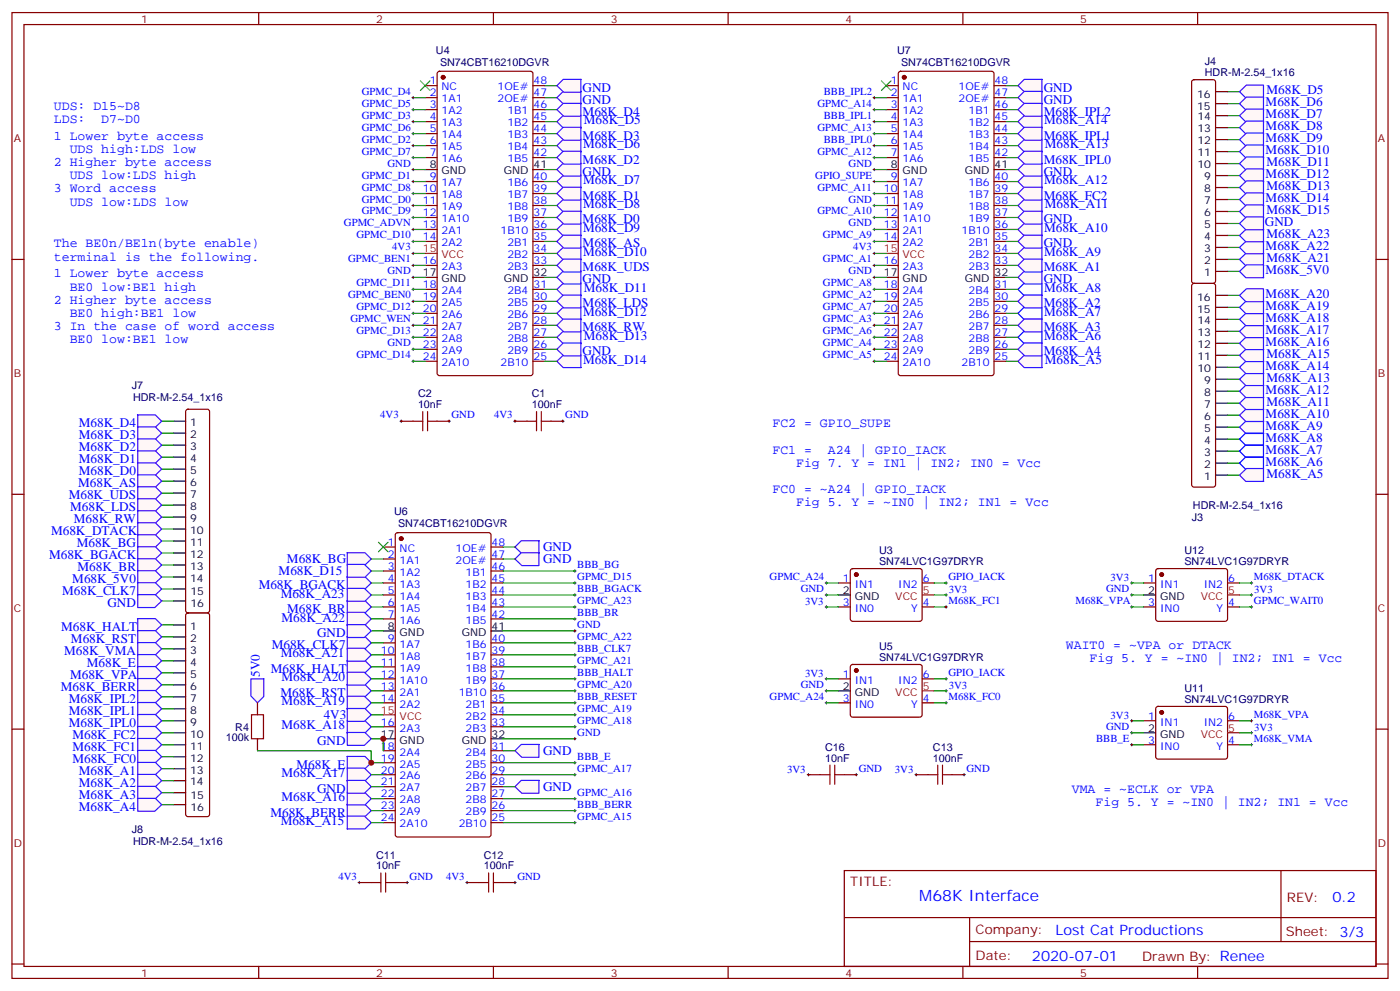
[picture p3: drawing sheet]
<svg xmlns="http://www.w3.org/2000/svg" width="412mm" height="292mm" viewBox="0 0 412 292" stroke-linecap="round" stroke-linejoin="round" font-family="sans-serif">
<defs><g id="words">
<text font-size="4.6" fill="#00f" x="270.8" y="265.3">M68K Interface</text>
<g font-size="4.2" fill="#00f">
<text x="392.5" y="265.6">0.2</text>
<text x="310.9" y="275.1">Lost Cat Productions</text>
<text x="304" y="282.9">2020-07-01</text>
</g>
<g font-size="3.9" fill="#00f">
<text x="171.6" y="27">GND</text>
<text x="307.4" y="27">GND</text>
<text x="373.1" y="27.7">M68K_D5</text>
<text x="15.9" y="32.3">UDS: D15~D8</text>
<text x="171.6" y="30.5">GND</text>
<text x="171.6" y="34">M68K_D4</text>
<text x="307.4" y="30.5">GND</text>
<text x="307.4" y="34">M68K_IPL2</text>
<text x="372.8" y="31.3">M68K_D6</text>
<text x="372.8" y="34.8">M68K_D7</text>
<text x="15.9" y="36.2">LDS:</text>
<text x="15.9" y="41.1">1 Lower byte access</text>
<text x="29.8" y="36.2">D7~D0</text>
<text x="171.6" y="41.1">M68K_D3</text>
<text x="172" y="36.6">M68K_D5</text>
<text x="307.4" y="41.1">M68K_IPL1</text>
<text x="307.6" y="36.6">M68K_A14</text>
<text x="372.8" y="38.3">M68K_D8</text>
<text x="372.8" y="41.9">M68K_D9</text>
<text x="20.5" y="45">UDS high:LDS low</text>
<text x="171.7" y="43.6">M68K_D6</text>
<text x="307.8" y="43.6">M68K_A13</text>
<text x="372.8" y="45.4">M68K_D10</text>
<text x="15.9" y="48.9">2 Higher byte access</text>
<text x="20.5" y="52.7">UDS low:LDS high</text>
<text x="171.6" y="51.7">GND</text>
<text x="171.6" y="48.2">M68K_D2</text>
<text x="307.4" y="51.7">GND</text>
<text x="307.4" y="48.2">M68K_IPL0</text>
<text x="372.8" y="52.5">M68K_D12</text>
<text x="373.1" y="48.9">M68K_D11</text>
<text x="15.9" y="56.6">3 Word access</text>
<text x="171.6" y="58.7">M68K_D1</text>
<text x="171.7" y="54.2">M68K_D7</text>
<text x="307.4" y="58.7">M68K_FC2</text>
<text x="307.6" y="54.2">M68K_A12</text>
<text x="372.8" y="59.5">M68K_D14</text>
<text x="373.1" y="56">M68K_D13</text>
<text x="20.5" y="60.5">UDS low:LDS low</text>
<text x="171.6" y="65.8">M68K_D0</text>
<text x="171.7" y="61.3">M68K_D8</text>
<text x="307.4" y="65.8">GND</text>
<text x="307.8" y="61.3">M68K_A11</text>
<text x="373.1" y="63">M68K_D15</text>
<text x="171.7" y="68.3">M68K_D9</text>
<text x="307.6" y="68.3">M68K_A10</text>
<text x="372.6" y="66.6">GND</text>
<text x="373.1" y="70.1">M68K_A23</text>
<text x="15.9" y="72.8">The BE0n/BE1n(byte enable)</text>
<text x="15.9" y="76.7">terminal is the following.</text>
<text x="171.6" y="72.8">M68K_AS</text>
<text x="171.7" y="75.4">M68K_D10</text>
<text x="307.4" y="72.8">GND</text>
<text x="307.6" y="75.4">M68K_A9</text>
<text x="372.8" y="73.6">M68K_A22</text>
<text x="373.1" y="77.1">M68K_A21</text>
<text x="15.9" y="81.7">1 Lower byte access</text>
<text x="171.6" y="83.4">GND</text>
<text x="171.6" y="79.9">M68K_UDS</text>
<text x="307.4" y="83.4">GND</text>
<text x="307.4" y="79.9">M68K_A1</text>
<text x="372.7" y="80.7">M68K_5V0</text>
<text x="15.9" y="89.4">2 Higher byte access</text>
<text x="20.5" y="85.5">BE0 low:BE1 high</text>
<text x="172" y="86">M68K_D11</text>
<text x="307.6" y="85.9">M68K_A8</text>
<text x="372.8" y="87.7">M68K_A20</text>
<text x="20.5" y="93.3">BE0 high:BE1 low</text>
<text x="171.6" y="90.5">M68K_LDS</text>
<text x="171.7" y="93">M68K_D12</text>
<text x="307.4" y="90.5">M68K_A2</text>
<text x="307.6" y="93">M68K_A7</text>
<text x="372.8" y="94.8">M68K_A18</text>
<text x="372.8" y="91.3">M68K_A19</text>
<text x="15.9" y="97.2">3 In the case of word access</text>
<text x="20.5" y="101.1">BE0 low:BE1 low</text>
<text x="171.6" y="97.5">M68K_RW</text>
<text x="172" y="100.1">M68K_D13</text>
<text x="307.4" y="97.5">M68K_A3</text>
<text x="307.6" y="100">M68K_A6</text>
<text x="372.8" y="101.8">M68K_A16</text>
<text x="372.8" y="98.3">M68K_A17</text>
<text x="171.6" y="104.6">GND</text>
<text x="171.7" y="107.1">M68K_D14</text>
<text x="307.4" y="104.6">M68K_A4</text>
<text x="307.8" y="107.1">M68K_A5</text>
<text x="373.1" y="105.4">M68K_A15</text>
<text x="372.8" y="108.9">M68K_A14</text>
<text x="373.1" y="112.4">M68K_A13</text>
<text x="372.8" y="116">M68K_A12</text>
<text x="373.1" y="119.5">M68K_A11</text>
<text x="23.2" y="125.8">M68K_D4</text>
<text x="227.5" y="125.8">FC2 = GPIO_SUPE</text>
<text x="372.8" y="123">M68K_A10</text>
<text x="23.2" y="129.3">M68K_D3</text>
<text x="372.8" y="126.5">M68K_A9</text>
<text x="372.8" y="130">M68K_A8</text>
<text x="23.2" y="132.8">M68K_D2</text>
<text x="23.2" y="136.3">M68K_D1</text>
<text x="227.5" y="133.5">FC1 =</text>
<text x="234.5" y="137.4">Fig 7. Y = IN1 | IN2; IN0 = Vcc</text>
<text x="243.8" y="133.5">A24 | GPIO_IACK</text>
<text x="372.8" y="133.5">M68K_A7</text>
<text x="372.8" y="137.1">M68K_A6</text>
<text x="23" y="143.4">M68K_AS</text>
<text x="23.2" y="139.9">M68K_D0</text>
<text x="373.1" y="140.6">M68K_A5</text>
<text x="20.2" y="146.9">M68K_UDS</text>
<text x="227.5" y="145.2">FC0 = ~A24 | GPIO_IACK</text>
<text x="234.5" y="149">Fig 5. Y = ~IN0 | IN2; IN1 = Vcc</text>
<text x="20.7" y="150.5">M68K_LDS</text>
<text x="21.8" y="154">M68K_RW</text>
<text x="15" y="157.5">M68K_DTACK</text>
<text x="22.6" y="161">M68K_BG</text>
<text x="14.5" y="164.6">M68K_BGACK</text>
<text x="84.5" y="165.8">M68K_BG</text>
<text x="160" y="162.3">GND</text>
<text x="160" y="165.8">GND</text>
<text x="21.3" y="171.6">M68K_5V0</text>
<text x="22.8" y="168.1">M68K_BR</text>
<text x="76.2" y="173.4">M68K_BGACK</text>
<text x="82.1" y="169.3">M68K_D15</text>
<text x="18.3" y="175.2">M68K_CLK7</text>
<text x="31.7" y="178.7">GND</text>
<text x="82.7" y="175.9">M68K_A23</text>
<text x="18" y="185.7">M68K_HALT</text>
<text x="82.9" y="183">M68K_A22</text>
<text x="84.6" y="180.4">M68K_BR</text>
<text x="20.9" y="189.3">M68K_RST</text>
<text x="80" y="191">M68K_CLK7</text>
<text x="93.4" y="187.5">GND</text>
<text x="314" y="191">WAIT0 = ~VPA or DTACK</text>
<text x="18.9" y="192.8">M68K_VMA</text>
<text x="25.6" y="196.3">M68K_E</text>
<text x="82.7" y="193.6">M68K_A21</text>
<text x="321" y="194.9">Fig 5. Y = ~IN0 | IN2; IN1 = Vcc</text>
<text x="17.9" y="203.4">M68K_BERR</text>
<text x="20.6" y="199.8">M68K_VPA</text>
<text x="76.5" y="199.3" transform="rotate(-90 76.5 199.3)">5V0</text>
<text x="79.8" y="198.1">M68K_HALT</text>
<text x="82.9" y="200.6">M68K_A20</text>
<text x="20.2" y="206.9">M68K_IPL2</text>
<text x="82.6" y="205.1">M68K_RST</text>
<text x="82.9" y="207.7">M68K_A19</text>
<text x="20.2" y="210.4">M68K_IPL1</text>
<text x="20.2" y="214">M68K_IPL0</text>
<text x="82.9" y="214.7">M68K_A18</text>
<text x="95.3" y="211.7">4V3</text>
<text x="21.3" y="217.5">M68K_FC2</text>
<text x="21.3" y="221">M68K_FC1</text>
<text x="93.4" y="219.3">GND</text>
<text x="21.3" y="224.5">M68K_FC0</text>
<text x="87.3" y="226.3">M68K_E</text>
<text x="160" y="222.2">GND</text>
<text x="23.2" y="228.1">M68K_A1</text>
<text x="23.2" y="231.6">M68K_A2</text>
<text x="82.9" y="228.8">M68K_A17</text>
<text x="93.4" y="233.4">GND</text>
<text x="160" y="232.8">GND</text>
<text x="315.7" y="233.4">VMA = ~ECLK or VPA</text>
<text x="23.2" y="235.1">M68K_A3</text>
<text x="23.2" y="238.7">M68K_A4</text>
<text x="82.9" y="235.9">M68K_A16</text>
<text x="322.7" y="237.2">Fig 5. Y = ~IN0 | IN2; IN1 = Vcc</text>
<text x="79.7" y="240.4">M68K_BERR</text>
<text x="82.7" y="243">M68K_A15</text>
</g>
<g font-size="3.9" fill="#800">
<text x="250.5" y="260.9">TITLE:</text>
<text x="379.1" y="265.6">REV:</text>
<text x="287.4" y="275.1">Company:</text>
<text x="378.7" y="275.7">Sheet: 3/3</text>
<text x="287.4" y="282.8">Date:</text>
<text x="336.4" y="282.8">Drawn By: Renee</text>
</g>
<g font-size="3.2" fill="#800">
<text x="41.6" y="6.7">1</text>
<text x="110.8" y="6.7">2</text>
<text x="179.9" y="6.7">3</text>
<text x="249.1" y="6.7">4</text>
<text x="318.2" y="6.7">5</text>
<text x="4.1" y="41.8">A</text>
<text x="405.9" y="41.8">A</text>
<text x="4.1" y="110.9">B</text>
<text x="405.9" y="110.9">B</text>
<text x="4.1" y="180.1">C</text>
<text x="405.9" y="180.1">C</text>
<text x="4.1" y="249.2">D</text>
<text x="405.9" y="249.2">D</text>
<text x="41.6" y="287.5">1</text>
<text x="110.8" y="287.5">2</text>
<text x="179.9" y="287.5">3</text>
<text x="249.1" y="287.5">4</text>
<text x="318.2" y="287.5">5</text>
</g>
<g font-size="3.2" fill="#000080">
<text x="128.4" y="15.8">U4</text>
<text x="264.2" y="15.8">U7</text>
<text x="129.6" y="19.3">SN74CBT16210DGVR</text>
<text x="265.4" y="19.3">SN74CBT16210DGVR</text>
<text x="354.9" y="22.4">HDR-M-2.54_1x16</text>
<text x="354.9" y="19.2">J4</text>
<text x="38.8" y="114.6">J7</text>
<text x="39.2" y="118.1">HDR-M-2.54_1x16</text>
<text x="123.1" y="116.9">C2</text>
<text x="156.6" y="116.9">C1</text>
<text x="123.1" y="120.1">10nF</text>
<text x="156.6" y="120.1">100nF</text>
<text x="351.4" y="149.9">HDR-M-2.54_1x16</text>
<text x="116.1" y="151.6">U6</text>
<text x="117.3" y="155.1">SN74CBT16210DGVR</text>
<text x="351" y="153.4">J3</text>
<text x="258.9" y="166.3">SN74LVC1G97DRYR</text>
<text x="258.9" y="163.1">U3</text>
<text x="348.9" y="166.3">SN74LVC1G97DRYR</text>
<text x="348.9" y="163.1">U12</text>
<text x="258.9" y="191.3">U5</text>
<text x="258.9" y="194.6">SN74LVC1G97DRYR</text>
<text x="348.9" y="203.7">U11</text>
<text x="348.9" y="206.9">SN74LVC1G97DRYR</text>
<text x="69.3" y="215.1">R4</text>
<text x="66.5" y="218.3">100k</text>
<text x="243.1" y="221">C16</text>
<text x="274.8" y="221">C13</text>
<text x="243.1" y="224.2">10nF</text>
<text x="274.8" y="224.2">100nF</text>
<text x="38.8" y="245.1">J8</text>
<text x="39.2" y="248.6">HDR-M-2.54_1x16</text>
<text x="110.8" y="255.9">10nF</text>
<text x="110.8" y="252.8">C11</text>
<text x="142.5" y="255.9">100nF</text>
<text x="142.5" y="252.8">C12</text>
</g>
<g font-size="3.2" fill="#00f">
<text x="106.6" y="27.9">GPMC_D4</text>
<text x="126.6" y="24.9">1</text>
<text x="126.6" y="28.4">2</text>
<text x="130.1" y="26.6">NC</text>
<text x="146.6" y="26.6">1OE#</text>
<text x="157.2" y="28.4">47</text>
<text x="157.2" y="24.9">48</text>
<text x="242.6" y="27.9">BBB_IPL2</text>
<text x="262.4" y="24.9">1</text>
<text x="262.4" y="28.4">2</text>
<text x="265.9" y="26.6">NC</text>
<text x="282.4" y="26.6">1OE#</text>
<text x="293" y="28.4">47</text>
<text x="293" y="24.9">48</text>
<text x="106.6" y="31.4">GPMC_D5</text>
<text x="106.6" y="34.9">GPMC_D3</text>
<text x="126.6" y="31.9">3</text>
<text x="126.6" y="35.5">4</text>
<text x="130.1" y="30.2">1A1</text>
<text x="130.1" y="33.7">1A2</text>
<text x="146.6" y="30.2">2OE#</text>
<text x="149.5" y="33.7">1B1</text>
<text x="157.2" y="31.9">46</text>
<text x="157.2" y="35.5">45</text>
<text x="240.8" y="31.4">GPMC_A14</text>
<text x="242.6" y="34.9">BBB_IPL1</text>
<text x="262.4" y="31.9">3</text>
<text x="262.4" y="35.5">4</text>
<text x="265.9" y="30.2">1A1</text>
<text x="265.9" y="33.7">1A2</text>
<text x="282.4" y="30.2">2OE#</text>
<text x="285.3" y="33.7">1B1</text>
<text x="293" y="31.9">46</text>
<text x="293" y="35.5">45</text>
<text x="106.6" y="38.5">GPMC_D6</text>
<text x="106.6" y="42">GPMC_D2</text>
<text x="126.6" y="39">5</text>
<text x="130.1" y="40.7">1A4</text>
<text x="130.1" y="37.2">1A3</text>
<text x="149.5" y="40.7">1B3</text>
<text x="149.5" y="37.2">1B2</text>
<text x="157.2" y="39">44</text>
<text x="240.8" y="38.5">GPMC_A13</text>
<text x="242.6" y="42">BBB_IPL0</text>
<text x="262.4" y="39">5</text>
<text x="265.9" y="40.7">1A4</text>
<text x="265.9" y="37.2">1A3</text>
<text x="285.3" y="40.7">1B3</text>
<text x="285.3" y="37.2">1B2</text>
<text x="293" y="39">44</text>
<text x="106.6" y="45.5">GPMC_D7</text>
<text x="126.6" y="42.5">6</text>
<text x="126.6" y="46">7</text>
<text x="130.1" y="44.3">1A5</text>
<text x="130.1" y="47.8">1A6</text>
<text x="149.5" y="44.3">1B4</text>
<text x="149.5" y="47.8">1B5</text>
<text x="157.2" y="42.5">43</text>
<text x="157.2" y="46">42</text>
<text x="240.8" y="45.5">GPMC_A12</text>
<text x="262.4" y="42.5">6</text>
<text x="262.4" y="46">7</text>
<text x="265.9" y="44.3">1A5</text>
<text x="265.9" y="47.8">1A6</text>
<text x="285.3" y="44.3">1B4</text>
<text x="285.3" y="47.8">1B5</text>
<text x="293" y="42.5">43</text>
<text x="293" y="46">42</text>
<text x="106.6" y="52.6">GPMC_D1</text>
<text x="114.1" y="49">GND</text>
<text x="126.6" y="53.1">9</text>
<text x="157.2" y="53.1">40</text>
<text x="240.2" y="52.6">GPIO_SUPE</text>
<text x="250" y="49">GND</text>
<text x="262.4" y="53.1">9</text>
<text x="293" y="53.1">40</text>
<text x="106.6" y="56.1">GPMC_D8</text>
<text x="106.6" y="59.6">GPMC_D0</text>
<text x="124.6" y="56.6">10</text>
<text x="130.1" y="54.9">1A7</text>
<text x="130.1" y="58.4">1A8</text>
<text x="149.5" y="54.9">1B6</text>
<text x="149.5" y="58.4">1B7</text>
<text x="157.2" y="56.6">39</text>
<text x="240.8" y="56.1">GPMC_A11</text>
<text x="250" y="59.6">GND</text>
<text x="260.4" y="56.6">10</text>
<text x="265.9" y="54.9">1A7</text>
<text x="265.9" y="58.4">1A8</text>
<text x="285.3" y="54.9">1B6</text>
<text x="285.3" y="58.4">1B7</text>
<text x="293" y="56.6">39</text>
<text x="106.6" y="63.1">GPMC_D9</text>
<text x="124.6" y="60.1">11</text>
<text x="124.6" y="63.7">12</text>
<text x="130.1" y="61.9">1A9</text>
<text x="130.1" y="65.4">1A10</text>
<text x="149.5" y="65.4">1B9</text>
<text x="149.5" y="61.9">1B8</text>
<text x="157.2" y="63.7">37</text>
<text x="157.2" y="60.1">38</text>
<text x="240.8" y="63.1">GPMC_A10</text>
<text x="260.4" y="60.1">11</text>
<text x="260.4" y="63.7">12</text>
<text x="265.9" y="61.9">1A9</text>
<text x="265.9" y="65.4">1A10</text>
<text x="285.3" y="65.4">1B9</text>
<text x="285.3" y="61.9">1B8</text>
<text x="293" y="63.7">37</text>
<text x="293" y="60.1">38</text>
<text x="101.3" y="66.7">GPMC_ADVN</text>
<text x="105" y="70.2">GPMC_D10</text>
<text x="124.6" y="67.2">13</text>
<text x="124.6" y="70.7">14</text>
<text x="130.1" y="69">2A1</text>
<text x="147.5" y="69">1B10</text>
<text x="157.2" y="70.7">35</text>
<text x="157.2" y="67.2">36</text>
<text x="242.4" y="70.2">GPMC_A9</text>
<text x="250" y="66.7">GND</text>
<text x="260.4" y="67.2">13</text>
<text x="260.4" y="70.7">14</text>
<text x="265.9" y="69">2A1</text>
<text x="283.3" y="69">1B10</text>
<text x="293" y="70.7">35</text>
<text x="293" y="67.2">36</text>
<text x="102.6" y="77.3">GPMC_BEN1</text>
<text x="115.5" y="73.7">4V3</text>
<text x="124.6" y="77.8">16</text>
<text x="130.1" y="72.5">2A2</text>
<text x="149.5" y="72.5">2B1</text>
<text x="149.5" y="76">2B2</text>
<text x="157.2" y="77.8">33</text>
<text x="157.2" y="74.3">34</text>
<text x="242.4" y="77.3">GPMC_A1</text>
<text x="251.4" y="73.7">4V3</text>
<text x="260.4" y="77.8">16</text>
<text x="265.9" y="72.5">2A2</text>
<text x="285.3" y="72.5">2B1</text>
<text x="285.3" y="76">2B2</text>
<text x="293" y="77.8">33</text>
<text x="293" y="74.3">34</text>
<text x="114.1" y="80.8">GND</text>
<text x="130.1" y="79.6">2A3</text>
<text x="149.5" y="79.6">2B3</text>
<text x="250" y="80.8">GND</text>
<text x="265.9" y="79.6">2A3</text>
<text x="285.3" y="79.6">2B3</text>
<text x="102.6" y="87.8">GPMC_BEN0</text>
<text x="105" y="84.3">GPMC_D11</text>
<text x="124.6" y="88.4">19</text>
<text x="124.6" y="84.8">18</text>
<text x="130.1" y="86.6">2A4</text>
<text x="149.5" y="86.6">2B4</text>
<text x="157.2" y="88.4">30</text>
<text x="157.2" y="84.8">31</text>
<text x="242.4" y="84.3">GPMC_A8</text>
<text x="242.4" y="87.8">GPMC_A2</text>
<text x="260.4" y="88.4">19</text>
<text x="260.4" y="84.8">18</text>
<text x="265.9" y="86.6">2A4</text>
<text x="285.3" y="86.6">2B4</text>
<text x="293" y="88.4">30</text>
<text x="293" y="84.8">31</text>
<text x="103.3" y="94.9">GPMC_WEN</text>
<text x="105" y="91.4">GPMC_D12</text>
<text x="124.6" y="91.9">20</text>
<text x="124.6" y="95.4">21</text>
<text x="130.1" y="90.1">2A5</text>
<text x="130.1" y="93.7">2A6</text>
<text x="149.5" y="93.7">2B6</text>
<text x="149.5" y="90.1">2B5</text>
<text x="157.2" y="91.9">29</text>
<text x="157.2" y="95.4">28</text>
<text x="242.4" y="91.4">GPMC_A7</text>
<text x="242.4" y="94.9">GPMC_A3</text>
<text x="260.4" y="91.9">20</text>
<text x="260.4" y="95.4">21</text>
<text x="265.9" y="90.1">2A5</text>
<text x="265.9" y="93.7">2A6</text>
<text x="285.3" y="93.7">2B6</text>
<text x="285.3" y="90.1">2B5</text>
<text x="293" y="91.9">29</text>
<text x="293" y="95.4">28</text>
<text x="105" y="98.4">GPMC_D13</text>
<text x="114.1" y="102">GND</text>
<text x="124.6" y="99">22</text>
<text x="130.1" y="100.7">2A8</text>
<text x="130.1" y="97.2">2A7</text>
<text x="149.5" y="100.7">2B8</text>
<text x="149.5" y="97.2">2B7</text>
<text x="157.2" y="99">27</text>
<text x="242.4" y="98.4">GPMC_A6</text>
<text x="242.4" y="102">GPMC_A4</text>
<text x="260.4" y="99">22</text>
<text x="265.9" y="100.7">2A8</text>
<text x="265.9" y="97.2">2A7</text>
<text x="285.3" y="100.7">2B8</text>
<text x="285.3" y="97.2">2B7</text>
<text x="293" y="99">27</text>
<text x="105" y="105.5">GPMC_D14</text>
<text x="124.6" y="102.5">23</text>
<text x="124.6" y="106">24</text>
<text x="130.1" y="104.2">2A9</text>
<text x="130.1" y="107.8">2A10</text>
<text x="147.5" y="107.8">2B10</text>
<text x="149.5" y="104.2">2B9</text>
<text x="157.2" y="106">25</text>
<text x="157.2" y="102.5">26</text>
<text x="242.4" y="105.5">GPMC_A5</text>
<text x="260.4" y="102.5">23</text>
<text x="260.4" y="106">24</text>
<text x="265.9" y="104.2">2A9</text>
<text x="265.9" y="107.8">2A10</text>
<text x="283.3" y="107.8">2B10</text>
<text x="285.3" y="104.2">2B9</text>
<text x="293" y="106">25</text>
<text x="293" y="102.5">26</text>
<text x="112" y="123.1">4V3</text>
<text x="133" y="123.1">GND</text>
<text x="145.5" y="123.1">4V3</text>
<text x="166.5" y="123.1">GND</text>
<text x="114.2" y="160.7">1</text>
<text x="144.8" y="160.7">48</text>
<text x="114.2" y="164.2">2</text>
<text x="114.2" y="167.7">3</text>
<text x="117.7" y="162.5">NC</text>
<text x="117.7" y="166">1A1</text>
<text x="134.2" y="166">2OE#</text>
<text x="134.2" y="162.5">1OE#</text>
<text x="144.8" y="167.7">46</text>
<text x="144.8" y="164.2">47</text>
<text x="170" y="167.2">BBB_BG</text>
<text x="114.2" y="171.3">4</text>
<text x="117.7" y="169.5">1A2</text>
<text x="117.7" y="173">1A3</text>
<text x="137.1" y="169.5">1B1</text>
<text x="137.1" y="173">1B2</text>
<text x="144.8" y="171.3">45</text>
<text x="170" y="170.7">GPMC_D15</text>
<text x="226.7" y="170.7">GPMC_A24</text>
<text x="248.3" y="171.3">1</text>
<text x="251.8" y="173">IN1</text>
<text x="264.6" y="173">IN2</text>
<text x="271.8" y="171.3">6</text>
<text x="279.4" y="170.7">GPIO_IACK</text>
<text x="327.1" y="171.1">3V3</text>
<text x="338.2" y="171.3">1</text>
<text x="341.7" y="173">IN1</text>
<text x="354.6" y="173">IN2</text>
<text x="361.8" y="171.3">6</text>
<text x="369.4" y="170.7">M68K_DTACK</text>
<text x="114.2" y="174.8">5</text>
<text x="114.2" y="178.3">6</text>
<text x="117.7" y="176.6">1A4</text>
<text x="137.1" y="176.6">1B3</text>
<text x="144.8" y="178.3">43</text>
<text x="144.8" y="174.8">44</text>
<text x="170" y="174.3">BBB_BGACK</text>
<text x="170" y="177.8">GPMC_A23</text>
<text x="235.9" y="174.3">GND</text>
<text x="237.2" y="178.2">3V3</text>
<text x="248.3" y="178.3">3</text>
<text x="271.8" y="178.3">4</text>
<text x="279.4" y="177.8">M68K_FC1</text>
<text x="279.5" y="174.6">3V3</text>
<text x="316.8" y="177.8">M68K_VPA</text>
<text x="325.8" y="174.3">GND</text>
<text x="338.2" y="178.3">3</text>
<text x="361.8" y="178.3">4</text>
<text x="369.4" y="177.8">GPMC_WAIT0</text>
<text x="369.4" y="174.6">3V3</text>
<text x="114.2" y="181.9">7</text>
<text x="117.7" y="180.1">1A5</text>
<text x="117.7" y="183.6">1A6</text>
<text x="137.1" y="180.1">1B4</text>
<text x="137.1" y="183.6">1B5</text>
<text x="144.8" y="181.9">42</text>
<text x="170" y="181.3">BBB_BR</text>
<text x="170" y="184.9">GND</text>
<text x="251.8" y="180.1">IN0</text>
<text x="268.4" y="180.1">Y</text>
<text x="341.7" y="180.1">IN0</text>
<text x="358.3" y="180.1">Y</text>
<text x="114.2" y="188.9">9</text>
<text x="117.7" y="190.7">1A7</text>
<text x="137.1" y="190.7">1B6</text>
<text x="144.8" y="188.9">40</text>
<text x="170" y="191.9">BBB_CLK7</text>
<text x="170" y="188.4">GPMC_A22</text>
<text x="112.2" y="196">11</text>
<text x="112.2" y="192.4">10</text>
<text x="117.7" y="197.7">1A9</text>
<text x="117.7" y="194.2">1A8</text>
<text x="137.1" y="197.7">1B8</text>
<text x="137.1" y="194.2">1B7</text>
<text x="144.8" y="196">38</text>
<text x="144.8" y="192.4">39</text>
<text x="170" y="195.4">GPMC_A21</text>
<text x="112.2" y="199.5">12</text>
<text x="112.2" y="203">13</text>
<text x="117.7" y="201.3">1A10</text>
<text x="137.1" y="201.3">1B9</text>
<text x="144.8" y="203">36</text>
<text x="144.8" y="199.5">37</text>
<text x="170" y="199">BBB_HALT</text>
<text x="170" y="202.5">GPMC_A20</text>
<text x="235.9" y="202.5">GND</text>
<text x="237.2" y="199.3">3V3</text>
<text x="248.3" y="199.5">1</text>
<text x="251.8" y="201.3">IN1</text>
<text x="264.6" y="201.3">IN2</text>
<text x="271.8" y="199.5">6</text>
<text x="279.4" y="199">GPIO_IACK</text>
<text x="279.5" y="202.8">3V3</text>
<text x="112.2" y="206.6">14</text>
<text x="117.7" y="204.8">2A1</text>
<text x="117.7" y="208.3">2A2</text>
<text x="135.1" y="204.8">1B10</text>
<text x="137.1" y="208.3">2B1</text>
<text x="144.8" y="206.6">35</text>
<text x="170" y="206">BBB_RESET</text>
<text x="170" y="209.6">GPMC_A19</text>
<text x="226.7" y="206">GPMC_A24</text>
<text x="248.3" y="206.6">3</text>
<text x="251.8" y="208.3">IN0</text>
<text x="268.4" y="208.3">Y</text>
<text x="271.8" y="206.6">4</text>
<text x="279.4" y="206">M68K_FC0</text>
<text x="112.2" y="213.6">16</text>
<text x="117.7" y="215.4">2A3</text>
<text x="137.1" y="215.4">2B3</text>
<text x="137.1" y="211.8">2B2</text>
<text x="144.8" y="213.6">33</text>
<text x="144.8" y="210.1">34</text>
<text x="170" y="213.1">GPMC_A18</text>
<text x="325.8" y="214.8">GND</text>
<text x="327.1" y="211.7">3V3</text>
<text x="338.2" y="211.8">1</text>
<text x="341.7" y="213.6">IN1</text>
<text x="354.6" y="213.6">IN2</text>
<text x="361.8" y="211.8">6</text>
<text x="369.4" y="211.3">M68K_VPA</text>
<text x="369.4" y="215.2">3V3</text>
<text x="112.2" y="220.7">18</text>
<text x="144.8" y="220.7">31</text>
<text x="170" y="216.6">GND</text>
<text x="322.9" y="218.4">BBB_E</text>
<text x="338.2" y="218.9">3</text>
<text x="341.7" y="220.7">IN0</text>
<text x="358.3" y="220.7">Y</text>
<text x="361.8" y="218.9">4</text>
<text x="369.4" y="218.4">M68K_VMA</text>
<text x="112.2" y="224.2">19</text>
<text x="112.2" y="227.7">20</text>
<text x="117.7" y="226">2A5</text>
<text x="117.7" y="222.4">2A4</text>
<text x="137.1" y="226">2B5</text>
<text x="137.1" y="222.4">2B4</text>
<text x="144.8" y="227.7">29</text>
<text x="144.8" y="224.2">30</text>
<text x="170" y="223.7">BBB_E</text>
<text x="170" y="227.2">GPMC_A17</text>
<text x="231.9" y="227.5">3V3</text>
<text x="252.9" y="227.2">GND</text>
<text x="263.6" y="227.5">3V3</text>
<text x="284.7" y="227.2">GND</text>
<text x="112.2" y="231.2">21</text>
<text x="117.7" y="229.5">2A6</text>
<text x="117.7" y="233">2A7</text>
<text x="137.1" y="229.5">2B6</text>
<text x="137.1" y="233">2B7</text>
<text x="144.8" y="231.2">28</text>
<text x="112.2" y="234.8">22</text>
<text x="112.2" y="238.3">23</text>
<text x="117.7" y="236.5">2A8</text>
<text x="137.1" y="236.5">2B8</text>
<text x="144.8" y="238.3">26</text>
<text x="144.8" y="234.8">27</text>
<text x="170" y="237.8">BBB_BERR</text>
<text x="170" y="234.2">GPMC_A16</text>
<text x="112.2" y="241.8">24</text>
<text x="117.7" y="240.1">2A9</text>
<text x="117.7" y="243.6">2A10</text>
<text x="135.1" y="243.6">2B10</text>
<text x="137.1" y="240.1">2B9</text>
<text x="144.8" y="241.8">25</text>
<text x="170" y="241.3">GPMC_A15</text>
<text x="99.7" y="258.9">4V3</text>
<text x="120.6" y="258.9">GND</text>
<text x="131.4" y="258.9">4V3</text>
<text x="152.4" y="258.9">GND</text>
</g>
<g font-size="3.2">
<text x="352.6" y="28.8">16</text>
<text x="352.6" y="32.3">15</text>
<text x="352.7" y="35.5">14</text>
<text x="352.7" y="39">13</text>
<text x="352.7" y="46">11</text>
<text x="352.7" y="42.5">12</text>
<text x="126.6" y="49.6">8</text>
<text x="130.1" y="51.3">GND</text>
<text x="148.4" y="51.3">GND</text>
<text x="157.2" y="49.6">41</text>
<text x="262.4" y="49.6">8</text>
<text x="265.9" y="51.3">GND</text>
<text x="284.2" y="51.3">GND</text>
<text x="293" y="49.6">41</text>
<text x="352.7" y="49.6">10</text>
<text x="354.7" y="53.1">9</text>
<text x="354.7" y="56.6">8</text>
<text x="354.7" y="63.7">6</text>
<text x="354.7" y="60.1">7</text>
<text x="354.7" y="70.7">4</text>
<text x="354.7" y="67.2">5</text>
<text x="354.7" y="77.8">2</text>
<text x="354.7" y="74.3">3</text>
<text x="124.6" y="81.3">17</text>
<text x="130.1" y="83.1">GND</text>
<text x="148.4" y="83.1">GND</text>
<text x="157.2" y="81.3">32</text>
<text x="260.4" y="81.3">17</text>
<text x="265.9" y="83.1">GND</text>
<text x="284.2" y="83.1">GND</text>
<text x="293" y="81.3">32</text>
<text x="354.7" y="81.3">1</text>
<text x="352.6" y="88.7">16</text>
<text x="352.6" y="92.3">15</text>
<text x="352.7" y="95.4">14</text>
<text x="352.7" y="99">13</text>
<text x="352.7" y="106">11</text>
<text x="352.7" y="102.5">12</text>
<text x="352.7" y="109.5">10</text>
<text x="354.7" y="113.1">9</text>
<text x="354.7" y="116.6">8</text>
<text x="56" y="125.4">1</text>
<text x="354.7" y="123.6">6</text>
<text x="354.7" y="120.1">7</text>
<text x="56" y="128.9">2</text>
<text x="354.7" y="130.7">4</text>
<text x="354.7" y="127.2">5</text>
<text x="56" y="132.5">3</text>
<text x="56" y="136">4</text>
<text x="354.7" y="137.8">2</text>
<text x="354.7" y="134.2">3</text>
<text x="56" y="139.5">5</text>
<text x="56" y="143.1">6</text>
<text x="354.7" y="141.3">1</text>
<text x="56" y="146.6">7</text>
<text x="56" y="150.1">8</text>
<text x="56" y="153.6">9</text>
<text x="56" y="157.2">10</text>
<text x="56" y="160.7">11</text>
<text x="56" y="164.2">12</text>
<text x="56" y="167.7">13</text>
<text x="56" y="171.3">14</text>
<text x="56.1" y="175.2">15</text>
<text x="56.1" y="178.7">16</text>
<text x="248.3" y="174.8">2</text>
<text x="251.8" y="176.6">GND</text>
<text x="338.2" y="174.8">2</text>
<text x="341.7" y="176.6">GND</text>
<text x="56" y="185.4">1</text>
<text x="114.2" y="185.4">8</text>
<text x="144.8" y="185.4">41</text>
<text x="56" y="188.9">2</text>
<text x="117.7" y="187.1">GND</text>
<text x="136.1" y="187.1">GND</text>
<text x="56" y="192.4">3</text>
<text x="56" y="196">4</text>
<text x="56" y="199.5">5</text>
<text x="56" y="203">6</text>
<text x="248.3" y="203">2</text>
<text x="56" y="206.6">7</text>
<text x="251.8" y="204.8">GND</text>
<text x="56" y="210.1">8</text>
<text x="56" y="213.6">9</text>
<text x="338.2" y="215.4">2</text>
<text x="56" y="217.1">10</text>
<text x="56" y="220.7">11</text>
<text x="112.2" y="217.1">17</text>
<text x="117.7" y="218.9">GND</text>
<text x="136.1" y="218.9">GND</text>
<text x="144.8" y="217.1">32</text>
<text x="341.7" y="217.1">GND</text>
<text x="56" y="224.2">12</text>
<text x="56" y="227.7">13</text>
<text x="56" y="231.2">14</text>
<text x="56.1" y="235.1">15</text>
<text x="56.1" y="238.7">16</text>
</g>
<g font-size="3.2" fill="#f00">
<text x="124.6" y="74.3">15</text>
<text x="130.1" y="76">VCC</text>
<text x="260.4" y="74.3">15</text>
<text x="265.9" y="76">VCC</text>
<text x="263.7" y="176.6">VCC</text>
<text x="271.8" y="174.8">5</text>
<text x="353.7" y="176.6">VCC</text>
<text x="361.8" y="174.8">5</text>
<text x="271.8" y="203">5</text>
<text x="263.7" y="204.8">VCC</text>
<text x="112.2" y="210.1">15</text>
<text x="117.7" y="211.8">VCC</text>
<text x="361.8" y="215.4">5</text>
<text x="353.7" y="217.1">VCC</text>
</g>
</g></defs>
<g fill="none" stroke="#870000" stroke-width=".35">
<path d="M3.5 3.7h405.4v284.3h-405.4zM7.1 7.2h398.2v277.3h-398.2zM76.2 3.7v3.5M145.3 3.7v3.5M214.5 3.7v3.5M283.6 3.7v3.5M352.8 3.7v3.5M125.2 25.2h3.6M125.2 28.8h3.6M125.2 32.3h3.6M125.2 39.3h3.6M125.2 35.8h3.6"/>
<path d="M129 21.2l.5-.2h26.8l.6 .4 .1 88.5-.5 .6-27 .1-.7-.5v-88.4zM157 25.2h3.5M157 28.8h3.5M157 32.3h3.5M157 39.3h3.5M157 35.8h3.5M261.1 25.2h3.5M261.1 28.8h3.5M261.1 32.3h3.5M261.1 39.3h3.5M261.1 35.8h3.5M264.8 21.2l.5-.2h26.8l.7 .4v88.5l-.5 .6-27 .1-.7-.5v-88.4z"/>
<path d="M292.8 25.2h3.5M292.8 28.8h3.5M292.8 32.3h3.5M292.8 39.3h3.5M292.8 35.8h3.5M125.2 42.9h3.6M125.2 53.4h3.6M125.2 46.4h3.6M125.2 57h3.6M157 42.9h3.5M157 53.4h3.5M157 46.4h3.5"/>
<path d="M157 57h3.5M261.1 42.9h3.5M261.1 53.4h3.5M261.1 46.4h3.5M261.1 57h3.5M292.8 42.9h3.5M292.8 53.4h3.5M292.8 46.4h3.5M292.8 57h3.5M3.5 76.4h3.6M125.2 60.5h3.6M125.2 64h3.6"/>
<path d="M125.2 67.6h3.6M125.2 71.1h3.6M125.2 78.1h3.6M157 60.5h3.5M157 64h3.5M157 67.6h3.5M157 71.1h3.5M157 78.1h3.5M157 74.6h3.5M261.1 60.5h3.5M261.1 64h3.5M261.1 67.6h3.5"/>
<path d="M261.1 71.1h3.5M261.1 78.1h3.5M292.8 60.5h3.5M292.8 64h3.5M292.8 67.6h3.5M292.8 71.1h3.5M292.8 78.1h3.5M292.8 74.6h3.5M405.3 76.4h3.6M125.2 88.7h3.6M125.2 92.3h3.6M125.2 99.3h3.6"/>
<path d="M125.2 85.2h3.6M125.2 95.8h3.6M157 88.7h3.5M157 92.3h3.5M157 99.3h3.5M157 85.2h3.5M157 95.8h3.5M261.1 88.7h3.5M261.1 92.3h3.5M261.1 99.3h3.5M261.1 85.2h3.5M261.1 95.8h3.5"/>
<path d="M292.8 88.7h3.5M292.8 92.3h3.5M292.8 99.3h3.5M292.8 85.2h3.5M292.8 95.8h3.5M125.2 102.8h3.6M125.2 106.4h3.6M157 102.8h3.5M157 106.4h3.5M261.1 102.8h3.5M261.1 106.4h3.5M292.8 102.8h3.5"/>
<path d="M292.8 106.4h3.5M54.9 120.7l.5-.2h5.6l.5 .2 .2 .5v58.5l-.2 .5-.5 .2h-5.6l-.5-.2-.2-.5v-58.5zM118.2 124h3.5M128.8 124h3.5M151.7 124h3.5M162.3 124h3.5M3.5 145.5h3.6M116.7 157l.4-.2h26.8l.7 .4v88.5l-.4 .7h-27.1l-.6-.4-.1-88.5zM405.3 145.5h3.6M112.9 161h3.5M112.9 164.6h3.5M112.9 168.1h3.5"/>
<path d="M112.9 175.2h3.5M112.9 178.7h3.5M112.9 171.6h3.5M144.6 161h3.6M144.6 164.6h3.6M144.6 168.1h3.6M144.6 175.2h3.6M144.6 178.7h3.6M144.6 171.6h3.6M54.9 180.7l.5-.3h5.6l.5 .3 .2 .5v58.5l-.2 .5-.5 .2h-5.6l-.5-.2-.2-.5v-58.5zM112.9 189.3h3.5M112.9 196.3h3.5"/>
<path d="M112.9 199.8h3.5M112.9 182.2h3.5M112.9 192.8h3.5M144.6 189.3h3.6M144.6 196.3h3.6M144.6 199.8h3.6M144.6 182.2h3.6M144.6 192.8h3.6M3.5 214.7h3.6M112.9 203.4h3.5M112.9 206.9h3.5M112.9 214h3.5"/>
<path d="M144.6 203.4h3.6M144.6 206.9h3.6M144.6 214h3.6M144.6 210.4h3.6M405.3 214.7h3.6M112.9 224.5h3.5M112.9 228.1h3.5M112.9 235.1h3.5M112.9 238.7h3.5M112.9 221h3.5M112.9 231.6h3.5M144.6 224.5h3.6"/>
<path d="M144.6 228.1h3.6M144.6 235.1h3.6M144.6 238.7h3.6M144.6 221h3.6M144.6 231.6h3.6M105.8 259.8h3.6M112.9 242.2h3.5M116.4 259.8h3.5M137.6 259.8h3.5M144.6 242.2h3.6M148.2 259.8h3.5M248.7 256.3h156.6v28.2h-156.6z"/>
<path d="M377.3 256.3v20.9M248.7 270.1h156.5M285.6 277.2h119.6M285.6 270.1v14.2M3.5 283.8h3.6M76.2 284.5v3.5M145.3 284.5v3.5M214.5 284.5v3.5M283.6 284.5v3.5M352.8 284.5v3.5M405.3 283.8h3.6"/>
</g>
<g fill="#870000" stroke="#870000" stroke-width=".35">
<circle cx="130.5" cy="22.8" r=".53"/>
<circle cx="118.2" cy="158.6" r=".53"/>
<circle cx="266.3" cy="22.8" r=".53"/>
</g>
<g fill="none" stroke="#000" stroke-width=".35">
<path d="M125.2 49.9h3.6M157 49.9h3.5M261.1 49.9h3.5M292.8 49.9h3.5M125.2 81.7h3.6M157 81.7h3.5M261.1 81.7h3.5M292.8 81.7h3.5M51.2 124h3.5M51.2 127.5h3.5M51.2 131.1h3.5M51.2 134.6h3.5"/>
<path d="M51.2 138.1h3.5M51.2 141.6h3.5M51.2 145.2h3.5M51.2 148.7h3.5M51.2 152.2h3.5M51.2 155.8h3.5M51.2 159.3h3.5M51.2 162.8h3.5M51.2 166.3h3.5M51.2 169.9h3.5M51.2 173.4h3.5M51.2 176.9h3.5"/>
<path d="M51.2 184h3.5M51.2 187.5h3.5M51.2 191h3.5M51.2 194.6h3.5M51.2 198.1h3.5M112.9 185.7h3.5M144.6 185.7h3.6M51.2 201.6h3.5M51.2 205.1h3.5M51.2 208.7h3.5M51.2 212.2h3.5M51.2 215.7h3.5"/>
<path d="M51.2 219.3h3.5M112.9 217.5h3.5M144.6 217.5h3.6M51.2 222.8h3.5M51.2 226.3h3.5M51.2 229.8h3.5M51.2 233.4h3.5M51.2 236.9h3.5"/>
</g>
<path d="M125.2 74.6h3.6M261.1 74.6h3.5M112.9 210.4h3.5" fill="none" stroke="#f00" stroke-width=".35"/>
<g fill="none" stroke="#000" stroke-width=".29">
<path d="M117.8 124h.7M118.2 123.6v.8M131.9 124h.7M132.3 123.6v.8M151.3 124h.7M151.7 123.6v.8M165.5 124h.7M165.8 123.6v.8M105.5 259.8h.7M105.8 259.5v.7M119.6 259.8h.7M119.9 259.5v.7"/>
<path d="M137.2 259.8h.7M137.6 259.5v.7M151.3 259.8h.7M151.7 259.5v.7"/>
</g>
<g fill="none" stroke="#a10000" stroke-width=".35">
<path d="M121.7 124h2.8M124.5 121.2v5.6M125.9 124h2.9M125.9 121.2v5.6M155.2 124h2.8M158 121.2v5.6M159.5 124h2.8M159.5 121.2v5.6M109.4 259.8h2.8M112.2 257v5.6M113.6 259.8h2.8M113.6 257v5.6"/>
<path d="M141.1 259.8h2.8M143.9 257v5.6M145.3 259.8h2.9M145.3 257v5.6"/>
</g>
<g fill="none" stroke="#008700" stroke-width=".35">
<path d="M160.5 25.2h3.5M160.5 28.8h3.5M121.7 49.9h3.5M160.5 49.9h3.5M121.7 74.6h3.5M121.7 81.7h3.5M160.5 81.7h3.5M47.6 138.1h3.6M47.6 134.6h3.6M47.6 131.1h3.6M47.6 127.5h3.6M47.6 124h3.6"/>
<path d="M47.6 159.3h3.6M47.6 155.8h3.6M47.6 152.2h3.6M47.6 148.7h3.6M47.6 145.2h3.6M47.6 141.6h3.6M47.6 176.9h3.6M47.6 173.4h3.6M47.6 169.9h3.6M47.6 166.3h3.6M47.6 162.8h3.6M47.6 198.1h3.6"/>
<path d="M47.6 194.6h3.6M47.6 191h3.6M47.6 187.5h3.6M47.6 184h3.6M47.6 219.3h3.6M47.6 215.7h3.6M47.6 212.2h3.6M47.6 208.7h3.6M47.6 205.1h3.6M47.6 201.6h3.6M47.6 236.9h3.6M47.6 233.4h3.6"/>
<path d="M47.6 229.8h3.6M47.6 226.3h3.6M47.6 222.8h3.6"/>
</g>
<path d="M123.8 23.8l2.8 2.8M126.6 23.8l-2.8 2.8M111.5 159.6l2.8 2.9M114.3 159.6l-2.8 2.9" fill="none" stroke="#3c3" stroke-width=".35"/>
<g fill="#fff7f7" stroke="#420aff" stroke-width=".35">
<path d="M40.5 122.1h5.3l1.8 1.9-2 1.9h-5z"/>
<path d="M40.5 125.7h5.3l1.8 1.8-2 2h-5z"/>
<path d="M40.5 129.2h5.3l1.8 1.9-2 1.9h-5z"/>
<path d="M40.5 132.7h5.3l1.8 1.9-2 1.9h-5z"/>
<path d="M40.5 136.3h5.3l1.8 1.8-2 2h-5z"/>
<path d="M40.5 139.8h5.3l1.8 1.8-2 2h-5z"/>
<path d="M40.5 143.3h5.3l1.8 1.9-2 1.9h-5z"/>
<path d="M40.5 146.8h5.3l1.8 1.9-2 1.9h-5z"/>
<path d="M40.5 150.4h5.3l1.8 1.8-2 2h-5z"/>
<path d="M40.5 153.9h5.3l1.8 1.9-2 1.9h-5z"/>
<path d="M40.5 157.4h5.3l1.8 1.9-2 1.9h-5z"/>
<path d="M40.5 161h5.3l1.8 1.8-2 1.9h-5z"/>
<path d="M40.5 164.5h5.3l1.8 1.8-2 2h-5z"/>
<path d="M40.5 168h5.3l1.8 1.9-2 1.9h-5z"/>
<path d="M40.5 171.5h5.3l1.8 1.9-2 1.9h-5z"/>
<path d="M40.5 175.1h5.3l1.8 1.8-2 2h-5z"/>
<path d="M40.5 182.1h5.3l1.8 1.9-2 1.9h-5z"/>
<path d="M40.5 185.6h5.3l1.8 1.9-2 1.9h-5z"/>
<path d="M40.5 189.2h5.3l1.8 1.8-2 2h-5z"/>
<path d="M40.5 192.7h5.3l1.8 1.9-2 1.9h-5z"/>
<path d="M40.5 196.2h5.3l1.8 1.9-2 1.9h-5z"/>
<path d="M40.5 199.8h5.3l1.8 1.8-2 2h-5z"/>
<path d="M40.5 203.3h5.3l1.8 1.8-2 2h-5z"/>
<path d="M40.5 206.8h5.3l1.8 1.9-2 1.9h-5z"/>
<path d="M40.5 210.3h5.3l1.8 1.9-2 1.9h-5z"/>
<path d="M40.5 213.9h5.3l1.8 1.8-2 2h-5z"/>
<path d="M40.5 217.4h5.3l1.8 1.9-2 1.9h-5z"/>
<path d="M40.5 220.9h5.3l1.8 1.9-2 1.9h-5z"/>
<path d="M40.5 224.5h5.3l1.8 1.8-2 1.9h-5z"/>
<path d="M40.5 228h5.3l1.8 1.8-2 2h-5z"/>
<path d="M40.5 231.5h5.3l1.8 1.9-2 1.9h-5z"/>
<path d="M40.5 235h5.3l1.8 1.9-2 1.9h-5z"/>
</g>
<g fill="none" stroke="#008700" stroke-width=".35">
<path d="M361.6 27h3.5M361.6 30.5h3.5M361.6 34h3.5M361.6 37.6h3.5M361.6 41.1h3.5M361.6 44.6h3.5M361.6 48.2h3.5M361.6 51.7h3.5M361.6 55.2h3.5M361.6 58.7h3.5M361.6 62.3h3.5M361.6 65.8h3.5"/>
<path d="M361.6 69.3h3.5M361.6 72.8h3.5M361.6 76.4h3.5M361.6 79.9h3.5M361.6 87h3.5M361.6 90.5h3.5M361.6 94h3.5M361.6 97.5h3.5M361.6 101.1h3.5M361.6 104.6h3.5M361.6 108.1h3.5M361.6 111.7h3.5"/>
<path d="M361.6 115.2h3.5M361.6 118.7h3.5M361.6 122.2h3.5M361.6 125.8h3.5M361.6 129.3h3.5M361.6 132.8h3.5M361.6 136.3h3.5M361.6 139.9h3.5"/>
</g>
<path d="M351.2 23.7l.5-.2h5.7l.5 .2 .2 .5v58.5l-.3 .5-.4 .2h-5.7l-.5-.2-.2-.5v-58.5zM351.2 83.6l.5-.2h5.7l.5 .2 .2 .5v58.6l-.3 .5-.4 .2h-5.7l-.5-.2-.2-.5v-58.6z" fill="none" stroke="#870000" stroke-width=".35"/>
<g fill="none" stroke="#000" stroke-width=".35">
<path d="M358.1 37.6h3.5M358.1 34h3.5M358.1 30.5h3.5M358.1 27h3.5M358.1 58.7h3.5M358.1 55.2h3.5M358.1 51.7h3.5M358.1 48.2h3.5M358.1 44.6h3.5M358.1 41.1h3.5M358.1 79.9h3.5M358.1 76.4h3.5"/>
<path d="M358.1 72.8h3.5M358.1 69.3h3.5M358.1 65.8h3.5M358.1 62.3h3.5M358.1 97.5h3.5M358.1 94h3.5M358.1 90.5h3.5M358.1 87h3.5M358.1 118.7h3.5M358.1 115.2h3.5M358.1 111.7h3.5M358.1 108.1h3.5"/>
<path d="M358.1 104.6h3.5M358.1 101.1h3.5M358.1 139.9h3.5M358.1 136.3h3.5M358.1 132.8h3.5M358.1 129.3h3.5M358.1 125.8h3.5M358.1 122.2h3.5"/>
</g>
<g fill="#fff7f7" stroke="#420aff" stroke-width=".35">
<path d="M365.1 125.8l2.1-2h5l.1 3.8h-5.3z"/>
<path d="M365.1 122.2l2.1-1.9h5l.1 3.8h-5.3z"/>
<path d="M365.1 118.7l2.1-1.9h5l.1 3.8h-5.3z"/>
<path d="M365.1 115.2l2.1-2h5l.1 3.8h-5.3z"/>
<path d="M365.1 111.7l2.1-2h5l.1 3.8h-5.3z"/>
<path d="M365.1 108.1l2.1-1.9h5l.1 3.8h-5.3z"/>
<path d="M365.1 104.6l2.1-1.9h5l.1 3.8h-5.3z"/>
<path d="M365.1 101.1l2.1-2h5l.1 3.8h-5.3z"/>
<path d="M365.1 97.5l2.1-1.9h5l.1 3.8h-5.3z"/>
<path d="M365.1 94l2.1-1.9h5l.1 3.8h-5.3z"/>
<path d="M365.1 90.5l2.1-2h5l.1 3.8h-5.3z"/>
<path d="M365.1 87l2.1-2h5l.1 3.8h-5.3z"/>
<path d="M365.1 76.4l2.1-2h5l.1 3.8h-5.3z"/>
<path d="M365.1 72.8l2.1-1.9h5l.1 3.8h-5.3z"/>
<path d="M365.1 69.3l2.1-1.9h5l.1 3.8h-5.3z"/>
<path d="M365.1 27l2.1-2h5l.1 3.8h-5.3z"/>
<path d="M365.1 30.5l2.1-1.9h5l.1 3.8h-5.3z"/>
<path d="M365.1 34l2.1-1.9h5l.1 3.8h-5.3z"/>
<path d="M365.1 37.6l2.1-2h5l.1 3.8h-5.3z"/>
<path d="M365.1 41.1l2.1-1.9h5l.1 3.8h-5.3z"/>
<path d="M365.1 44.6l2.1-1.9h5l.1 3.8h-5.3z"/>
<path d="M365.1 48.2l2.1-2h5l.1 3.8h-5.3z"/>
<path d="M365.1 51.7l2.1-2h5l.1 3.8h-5.3z"/>
<path d="M365.1 55.2l2.1-1.9h5l.1 3.8h-5.3z"/>
<path d="M365.1 58.7l2.1-1.9h5l.1 3.8h-5.3z"/>
<path d="M365.1 62.3l2.1-2h5l.1 3.8h-5.3z"/>
<path d="M365.1 79.9l2.1-1.9h5l.1 3.8h-5.3z"/>
<path d="M365.1 65.8l2.1-1.9h5l.1 3.7h-5.3z"/>
</g>
<path d="M365.1 129.3l1.8-1.8h5.3v3.6h-5.3zM365.1 132.8l1.8-1.7h5.3v3.5h-5.3zM365.1 136.3l1.8-1.7h5.3v3.5h-5.3z" fill="none" stroke="#00f" stroke-width=".35"/>
<g fill="#fff7f7" stroke="#420aff" stroke-width=".35">
<path d="M365.1 139.9l2.1-2h5l.1 3.8h-5.3z"/>
<path d="M164 35.8l2.1-1.9h5l.1 3.8h-5.3z"/>
<path d="M164 42.9l2.1-2h5l.1 3.8h-5.3z"/>
<path d="M164 53.4l2.1-1.9h5l.1 3.8h-5.3z"/>
<path d="M164 60.5l2.1-1.9h5l.1 3.8h-5.3z"/>
<path d="M164 67.6l2.1-2h5l.1 3.8h-5.3z"/>
<path d="M164 74.6l2.1-1.9h5l.1 3.8h-5.3z"/>
<path d="M164 85.2l2.1-1.9h5l.1 3.7h-5.3z"/>
<path d="M164 92.3l2.1-2h5l.1 3.8h-5.3z"/>
<path d="M164 99.3l2.1-1.9h5l.1 3.8h-5.3z"/>
<path d="M164 106.4l2.1-2h5l.1 3.8h-5.3z"/>
</g>
<path d="M121.7 35.8h3.5M121.7 28.8h3.5M121.7 53.4h3.5M121.7 42.9h3.5M121.7 78.1h3.5M121.7 67.6h3.5M121.7 60.5h3.5M121.7 95.8h3.5M121.7 88.7h3.5" fill="none" stroke="#008700" stroke-width=".35"/>
<g fill="#fff7f7" stroke="#420aff" stroke-width=".35">
<path d="M164 81.7l1.9-1.9h5.3l-.1 3.8h-5z"/>
<path d="M164 28.8l1.9-1.9h5.3l-.1 3.8h-5z"/>
<path d="M164 25.2l1.9-1.8h5.3l-.1 3.8h-5z"/>
<path d="M164 49.9l1.9-1.8h5.3l-.1 3.8h-5z"/>
</g>
<path d="M160.5 35.8h3.5M160.5 53.4h3.5M160.5 42.9h3.5M160.5 74.6h3.5M160.5 67.6h3.5M160.5 60.5h3.5M160.5 99.3h3.5M160.5 92.3h3.5M160.5 85.2h3.5M160.5 106.4h3.5" fill="none" stroke="#008700" stroke-width=".35"/>
<g fill="#fff7f7" stroke="#420aff" stroke-width=".35">
<path d="M299.9 35.8l2-1.9h5l.1 3.8h-5.3z"/>
<path d="M299.9 42.9l2-2h5l.1 3.8h-5.3z"/>
<path d="M299.9 53.4l2-1.9h5l.1 3.8h-5.3z"/>
<path d="M299.9 60.5l2-1.9h5l.1 3.8h-5.3z"/>
<path d="M299.9 67.6l2-2h5l.1 3.8h-5.3z"/>
<path d="M299.9 74.6l2-1.9h5l.1 3.8h-5.3z"/>
</g>
<path d="M299.9 85.2l1.7-1.8h5.3v3.6h-5.3zM299.9 92.3l1.7-1.8h5.3v3.5h-5.3zM299.9 99.3l1.7-1.8h5.3v3.6h-5.3z" fill="none" stroke="#00f" stroke-width=".35"/>
<g fill="#fff7f7" stroke="#420aff" stroke-width=".35">
<path d="M299.9 106.4l2-2h5l.1 3.8h-5.3z"/>
<path d="M151.7 161l1.8-1.8h5.3l-.1 3.8h-5z"/>
<path d="M151.7 164.6l1.8-1.9h5.3l-.1 3.8h-5z"/>
<path d="M299.9 25.2l1.8-1.8h5.3l-.1 3.8h-5z"/>
<path d="M299.9 28.8l1.8-1.9h5.3l-.1 3.8h-5z"/>
</g>
<path d="M257.5 49.9h3.6M257.5 74.6h3.6M257.5 81.7h3.6" fill="none" stroke="#008700" stroke-width=".35"/>
<path d="M299.9 81.7l1.8-1.9h5.3l-.1 3.8h-5z" fill="#fff7f7" stroke="#420aff" stroke-width=".35"/>
<path d="M296.3 49.9h3.6M296.3 81.7h3.6" fill="none" stroke="#008700" stroke-width=".35"/>
<path d="M299.9 49.9l1.8-1.8h5.3l-.1 3.8h-5z" fill="#fff7f7" stroke="#420aff" stroke-width=".35"/>
<g fill="none" stroke="#008700" stroke-width=".35">
<path d="M121.7 32.3h3.5M121.7 39.3h3.5M160.5 32.3h3.5M160.5 39.3h3.5M257.5 28.8h3.6M257.5 35.8h3.6M257.5 32.3h3.6M257.5 39.3h3.6M296.3 28.8h3.6M296.3 25.2h3.6M296.3 35.8h3.6M296.3 32.3h3.6"/>
<path d="M296.3 39.3h3.6M121.7 46.4h3.5M121.7 57h3.5M160.5 46.4h3.5M160.5 57h3.5M257.5 53.4h3.6M257.5 42.9h3.6M257.5 46.4h3.6M257.5 57h3.6M296.3 53.4h3.6M296.3 42.9h3.6M296.3 46.4h3.6"/>
<path d="M296.3 57h3.6M121.7 64h3.5M121.7 71.1h3.5M160.5 78.1h3.5M160.5 64h3.5M160.5 71.1h3.5M257.5 78.1h3.6M257.5 64h3.6M257.5 71.1h3.6M296.3 78.1h3.6M296.3 74.6h3.6M296.3 67.6h3.6"/>
<path d="M296.3 60.5h3.6M121.7 99.3h3.5M121.7 92.3h3.5M121.7 85.2h3.5M160.5 95.8h3.5M160.5 88.7h3.5M257.5 95.8h3.6M257.5 88.7h3.6M257.5 99.3h3.6M257.5 92.3h3.6M257.5 85.2h3.6M296.3 95.8h3.6"/>
<path d="M296.3 88.7h3.6M296.3 99.3h3.6M296.3 92.3h3.6M296.3 85.2h3.6M121.7 106.4h3.5M257.5 102.8h3.6M257.5 106.4h3.6M296.3 102.8h3.6M296.3 106.4h3.6"/>
</g>
<path d="M259.6 23.8l2.9 2.8M262.5 23.8l-2.9 2.8" fill="none" stroke="#3c3" stroke-width=".35"/>
<g fill="none" stroke="#000" stroke-width=".29">
<path d="M121.4 32.3h.7M121.4 39.3h.7M121.7 31.9v.7M121.7 39v.7M257.2 32.3h.7M257.2 39.3h.7M257.5 31.9v.7M257.5 39v.7M121.4 46.4h.7M121.4 57h.7M121.7 46v.7M121.7 56.6v.7"/>
<path d="M257.2 46.4h.7M257.2 57h.7M257.5 46v.7M257.5 56.6v.7M121.4 64h.7M121.4 71.1h.7M121.7 63.7v.7M121.7 70.7v.7M257.2 64h.7M257.2 71.1h.7M257.5 63.7v.7M257.5 70.7v.7"/>
<path d="M121.4 85.2h.7M121.4 92.3h.7M121.4 99.3h.7M121.7 84.8v.7M121.7 91.9v.7M121.7 99v.7M257.2 85.2h.7M257.2 92.3h.7M257.2 99.3h.7M257.5 84.8v.7M257.5 91.9v.7M257.5 99v.7"/>
<path d="M121.4 106.4h.7M121.7 106v.7M257.2 106.4h.7M257.5 106v.7"/>
</g>
<path d="M165.9 30.4h5.3l-.1 3.8h-5l-2.1-1.9z" fill="#fff7f7" stroke="#420aff" stroke-width=".35"/>
<path d="M121.4 28.8h.7M121.7 28.4v.7" fill="none" stroke="#000" stroke-width=".29"/>
<path d="M165.9 37.5h5.3l-.1 3.8h-5l-2.1-2z" fill="#fff7f7" stroke="#420aff" stroke-width=".35"/>
<path d="M121.4 35.8h.7M121.7 35.5v.7" fill="none" stroke="#000" stroke-width=".29"/>
<path d="M164 46.4l1.9-1.9h5.3l-.1 3.8h-5z" fill="#fff7f7" stroke="#420aff" stroke-width=".35"/>
<path d="M121.4 42.9h.7M121.7 42.5v.7" fill="none" stroke="#000" stroke-width=".29"/>
<path d="M165.9 55.1h5.3l-.1 3.8h-5l-2.1-1.9z" fill="#fff7f7" stroke="#420aff" stroke-width=".35"/>
<path d="M121.4 53.4h.7M121.7 53.1v.7" fill="none" stroke="#000" stroke-width=".29"/>
<path d="M164 64l1.9-1.8h5.3l-.1 3.8h-5z" fill="#fff7f7" stroke="#420aff" stroke-width=".35"/>
<path d="M121.4 60.5h.7M121.7 60.1v.8" fill="none" stroke="#000" stroke-width=".29"/>
<path d="M165.9 69.2h5.3l-.1 3.8h-5l-2.1-1.9z" fill="#fff7f7" stroke="#420aff" stroke-width=".35"/>
<path d="M121.4 67.6h.7M121.7 67.2v.7" fill="none" stroke="#000" stroke-width=".29"/>
<path d="M164 78.1l1.9-1.8h5.3l-.1 3.8h-5z" fill="#fff7f7" stroke="#420aff" stroke-width=".35"/>
<path d="M121.4 78.1h.7M121.7 77.8v.7" fill="none" stroke="#000" stroke-width=".29"/>
<path d="M165.9 86.9h5.3l-.1 3.8h-5l-2.1-2z" fill="#fff7f7" stroke="#420aff" stroke-width=".35"/>
<path d="M121.4 88.7h.7M121.7 88.4v.7" fill="none" stroke="#000" stroke-width=".29"/>
<path d="M164 95.8l1.9-1.9h5.3l-.1 3.8h-5z" fill="#fff7f7" stroke="#420aff" stroke-width=".35"/>
<path d="M121.4 95.8h.7M121.7 95.4v.7" fill="none" stroke="#000" stroke-width=".29"/>
<g fill="#fff7f7" stroke="#420aff" stroke-width=".35">
<path d="M299.9 102.8l1.8-1.8h5.3l-.1 3.8h-5z"/>
<path d="M299.9 95.8l1.8-1.9h5.3l-.1 3.8h-5z"/>
<path d="M301.7 86.9h5.3l-.1 3.8h-5l-2-2z"/>
<path d="M299.9 78.1l1.8-1.8h5.3l-.1 3.8h-5z"/>
<path d="M301.7 55.1h5.3l-.1 3.8h-5l-2-1.9z"/>
<path d="M299.9 46.4l1.8-1.9h5.3l-.1 3.8h-5z"/>
<path d="M299.9 39.3l1.8-1.8h5.3l-.1 3.8h-5z"/>
<path d="M301.7 30.4h5.3l-.1 3.8h-5l-2-1.9z"/>
</g>
<g fill="none" stroke="#000" stroke-width=".29">
<path d="M257.2 28.8h.7M257.2 35.8h.7M257.5 28.4v.7M257.5 35.5v.7M121.4 49.9h.7M121.7 49.6v.7M257.2 42.9h.7M257.2 53.4h.7M257.2 49.9h.7M257.5 42.5v.7M257.5 49.6v.7M257.5 53.1v.7"/>
<path d="M121.4 74.6h.7M121.7 74.3v.7M257.2 78.1h.7M257.5 77.8v.7M121.4 81.7h.7M121.7 81.3v.7M257.2 88.7h.7M257.2 95.8h.7M257.2 81.7h.7M257.5 81.3v.7M257.5 88.4v.7M257.5 95.4v.7"/>
<path d="M257.2 102.8h.7M257.5 102.5v.7M169 175.2h.7M169 168.1h.7M169.3 167.7v.8M169.3 174.8v.7M243.1 175.2h.7M243.1 178.7h.7M243.1 171.6h.7M243.4 171.3v.7M243.4 174.8v.7M243.4 178.3v.7"/>
<path d="M278.3 175.2h.7M278.3 178.7h.7M278.3 171.6h.7M278.7 171.3v.7M278.7 174.8v.7M278.7 178.3v.7M169 199.8h.7M169 192.8h.7M169 182.2h.7M169.3 181.9v.7M169.3 192.4v.7M169.3 199.5v.7"/>
<path d="M243.1 199.8h.7M243.4 199.5v.7M278.3 199.8h.7M278.7 199.5v.7M169 206.9h.7M169.3 206.6v.7M243.1 203.4h.7M243.1 206.9h.7M243.4 203v.7M243.4 206.6v.7M278.3 203.4h.7M278.3 206.9h.7"/>
<path d="M278.7 203v.7M278.7 206.6v.7M169 238.7h.7M169 224.5h.7M169.3 224.2v.7M169.3 238.3v.7M237.8 228.1h.7M238.1 227.7v.7M251.9 228.1h.7M252.2 227.7v.7M269.5 228.1h.7M269.9 227.7v.7"/>
<path d="M283.6 228.1h.7M284 227.7v.7"/>
</g>
<path d="M241.7 228.1h2.8M244.5 225.2v5.7M245.9 228.1h2.8M245.9 225.2v5.7M273.4 228.1h2.8M276.2 225.2v5.7M277.6 228.1h2.9M277.6 225.2v5.7" fill="none" stroke="#a10000" stroke-width=".35"/>
<g fill="none" stroke="#870000" stroke-width=".35">
<path d="M246.9 171.6h3.6M246.9 178.7h3.6M250.7 167.6l.5-.2h19.7l.5 .2 .2 .5v14.4l-.7 .4-20-.1-.4-.6v-14.1zM271.6 171.6h3.6M271.6 178.7h3.6M246.9 199.8h3.6M250.7 195.8l.5-.2h19.7l.5 .2 .2 .5v14.4l-.7 .4h-20l-.4-.7v-14.1zM271.6 199.8h3.6M246.9 206.9h3.6M271.6 206.9h3.6M238.1 228.1h3.6M248.7 228.1h3.5"/>
<path d="M269.9 228.1h3.5M280.5 228.1h3.5"/>
</g>
<g fill="#870000" stroke="#870000" stroke-width=".35">
<circle cx="252.2" cy="169.2" r=".53"/>
<circle cx="252.2" cy="197.4" r=".53"/>
</g>
<path d="M246.9 175.2h3.6M246.9 203.4h3.6" fill="none" stroke="#000" stroke-width=".35"/>
<path d="M271.6 175.2h3.6M271.6 203.4h3.6" fill="none" stroke="#f00" stroke-width=".35"/>
<path d="M243.4 178.7h3.5M243.4 175.2h3.5M243.4 171.6h3.5M275.2 178.7h3.5M275.2 175.2h3.5M275.2 171.6h3.5M243.4 199.8h3.5M275.2 199.8h3.5M243.4 203.4h3.5M243.4 206.9h3.5M275.2 203.4h3.5M275.2 206.9h3.5" fill="none" stroke="#008700" stroke-width=".35"/>
<path d="M73.9 199.8h3.8v5.3l-1.9 1.8-1.9-2z" fill="#fff7f7" stroke="#420aff" stroke-width=".35"/>
<path d="M74.1 210.4h3.5v7.1h-3.5z" fill="none" stroke="#a10000" stroke-width=".35"/>
<path d="M75.8 206.9v3.5M75.8 217.5v3.5" fill="none" stroke="#870000" stroke-width=".35"/>
<g fill="#fff7f7" stroke="#420aff" stroke-width=".35">
<path d="M102.2 222.7h5.3l1.9 1.8-2.1 2h-5z"/>
<path d="M102.2 236.8h5.3l1.9 1.9-2.1 1.9h-5z"/>
<path d="M102.2 201.5h5.3l1.9 1.9-2.1 1.9h-5z"/>
<path d="M102.2 194.5h5.3l1.9 1.8-2.1 2h-5z"/>
<path d="M102.2 187.4h5.3l1.9 1.9-2.1 1.9h-5z"/>
<path d="M102.2 176.8h5.3l1.9 1.9-2.1 1.9h-5z"/>
<path d="M102.2 169.8h5.3l1.9 1.8-2.1 2h-5z"/>
<path d="M102.2 162.7h5.3l1.9 1.9-2.1 1.9h-5z"/>
</g>
<g fill="none" stroke="#000" stroke-width=".29">
<path d="M169 178.7h.7M169 171.6h.7M169.3 171.3v.7M169.3 178.3v.7M169 196.3h.7M169 189.3h.7M169.3 188.9v.7M169.3 196v.7M169 214h.7M169 210.4h.7M169 203.4h.7M169.3 203v.7"/>
<path d="M169.3 210.1v.7M169.3 213.6v.7M169 235.1h.7M169 228.1h.7M169.3 227.7v.7M169.3 234.8v.7M169 242.2h.7M169.3 241.8v.7"/>
</g>
<g fill="#fff7f7" stroke="#420aff" stroke-width=".35">
<path d="M102.3 240.2h5l2.1 2-1.9 1.8h-5.3z"/>
<path d="M102.3 233.2h5l2.1 1.9-1.9 1.9h-5.3z"/>
<path d="M102.3 226.1h5l2.1 2-1.9 1.8h-5.3z"/>
<path d="M102.3 212h5l2.1 2-1.9 1.8h-5.3z"/>
<path d="M102.3 205h5l2.1 1.9-1.9 1.9h-5.3z"/>
<path d="M102.3 197.9h5l2.1 1.9-1.9 1.9h-5.3z"/>
<path d="M102.3 190.9h5l2.1 1.9-1.9 1.8h-5.3z"/>
<path d="M102.3 180.3h5l2.1 1.9-1.9 1.9h-5.3z"/>
<path d="M102.3 173.2h5l2.1 2-1.9 1.8h-5.3z"/>
<path d="M102.3 166.2h5l2.1 1.9-1.9 1.9h-5.3z"/>
</g>
<g fill="none" stroke="#008700" stroke-width=".35">
<path d="M148.2 164.6h3.5M148.2 161h3.5M148.2 171.6h21.1M148.2 178.7h21.1M148.2 168.1h21.1M148.2 175.2h21.1M109.4 185.7h3.5M148.2 185.7h21.1M148.2 182.2h21.1M148.2 189.3h21.1M148.2 196.3h21.1M148.2 192.8h21.1"/>
<path d="M148.2 199.8h21.1M109.4 217.5h3.5v3.5M109.4 210.4h3.5M148.2 217.5h21.1M148.2 210.4h21.1M148.2 203.4h21.1M148.2 206.9h21.1M148.2 214h21.1M148.2 228.1h21.1M148.2 235.1h21.1M148.2 224.5h21.1M148.2 238.7h21.1"/>
<path d="M148.2 242.2h21.1"/>
</g>
<g fill="#fff7f7" stroke="#420aff" stroke-width=".35">
<path d="M102.2 215.6h5.3l1.9 1.9-2.1 1.9h-5z"/>
<path d="M102.2 183.9h5.3l1.9 1.8-2.1 2h-5z"/>
</g>
<path d="M169 185.7h.7M169.3 185.4v.7M169 217.5h.7M169.3 217.1v.7" fill="none" stroke="#000" stroke-width=".29"/>
<path d="M109.4 178.7h3.5M109.4 175.2h3.5M109.4 171.6h3.5M109.4 168.1h3.5M109.4 164.6h3.5M109.4 182.2h3.5" fill="none" stroke="#008700" stroke-width=".35"/>
<path d="M102.2 208.6h5.3l1.9 1.8-2.1 2h-5z" fill="#fff7f7" stroke="#420aff" stroke-width=".35"/>
<path d="M109.4 189.3h3.5M109.4 192.8h3.5M109.4 196.3h3.5M109.4 199.8h3.5M109.4 203.4h3.5M109.4 206.9h3.5M109.4 214h3.5M75.8 221h33.6v3.5h3.5M109.4 228.1h3.5M109.4 235.1h3.5M109.4 238.7h3.5M109.4 242.2h3.5" fill="none" stroke="#008700" stroke-width=".35"/>
<path d="M257.2 74.6h.7M257.5 74.3v.7" fill="none" stroke="#000" stroke-width=".29"/>
<path d="M153.5 219.2h5.3l-.1 3.8h-5l-2-2z" fill="#fff7f7" stroke="#420aff" stroke-width=".35"/>
<path d="M121.7 102.8h3.5M148.2 221h3.5" fill="none" stroke="#008700" stroke-width=".35"/>
<path d="M121.4 102.8h.7M121.7 102.5v.7" fill="none" stroke="#000" stroke-width=".29"/>
<path d="M164 102.8l1.9-1.8h5.3l-.1 3.8h-5z" fill="#fff7f7" stroke="#420aff" stroke-width=".35"/>
<path d="M257.5 67.6h3.6M257.5 60.5h3.6M160.5 102.8h3.5" fill="none" stroke="#008700" stroke-width=".35"/>
<path d="M257.2 67.6h.7M257.2 60.5h.7M257.5 60.1v.8M257.5 67.2v.7" fill="none" stroke="#000" stroke-width=".29"/>
<path d="M299.9 64l1.8-1.8h5.3l-.1 3.8h-5z" fill="#fff7f7" stroke="#420aff" stroke-width=".35"/>
<path d="M296.3 64h3.6" fill="none" stroke="#008700" stroke-width=".35"/>
<path d="M299.9 71.1l1.8-1.9h5.3l-.1 3.8h-5z" fill="#fff7f7" stroke="#420aff" stroke-width=".35"/>
<g fill="none" stroke="#008700" stroke-width=".35">
<path d="M296.3 71.1h3.6M333.4 178.7h3.5M333.4 175.2h3.5M333.4 171.6h3.5M365.1 178.7h3.6M365.1 175.2h3.6M365.1 171.6h3.6M333.4 219.3h3.5M333.4 215.7h3.5M333.4 212.2h3.5M365.1 219.3h3.6M365.1 215.7h3.6"/>
<path d="M365.1 212.2h3.6"/>
</g>
<g fill="#870000" stroke="#870000" stroke-width=".35">
<circle cx="342.2" cy="209.7" r=".53"/>
<circle cx="342.2" cy="169.2" r=".53"/>
</g>
<path d="M336.9 171.6h3.5M336.9 178.7h3.5M340.7 167.6l.4-.2h19.8l.5 .2 .2 .5-.1 14.4-.6 .4-20-.1-.5-.6v-14.1zM361.6 171.6h3.5M361.6 178.7h3.5M336.9 212.2h3.5M336.9 219.3h3.5M340.7 208.2l.4-.2h19.8l.5 .2 .2 .5-.1 14.4-.6 .4-20-.1-.5-.6v-14.1zM361.6 212.2h3.5M361.6 219.3h3.5" fill="none" stroke="#870000" stroke-width=".35"/>
<path d="M336.9 175.2h3.5M336.9 215.7h3.5" fill="none" stroke="#000" stroke-width=".35"/>
<path d="M361.6 175.2h3.5M361.6 215.7h3.5" fill="none" stroke="#f00" stroke-width=".35"/>
<g fill="none" stroke="#000" stroke-width=".29">
<path d="M333 178.7h.7M333 175.2h.7M333 171.6h.7M333.4 171.3v.7M333.4 174.8v.7M333.4 178.3v.7M368.3 178.7h.7M368.3 175.2h.7M368.3 171.6h.7M368.7 171.3v.7M368.7 174.8v.7M368.7 178.3v.7"/>
<path d="M333 215.7h.7M333.4 215.4v.7M368.3 219.3h.7M368.3 215.7h.7M368.7 215.4v.7M368.7 218.9v.7"/>
</g>
<path d="M151.7 231.6l1.8-1.9h5.3l-.1 3.8h-5z" fill="#fff7f7" stroke="#420aff" stroke-width=".35"/>
<path d="M148.2 231.6h3.5" fill="none" stroke="#008700" stroke-width=".35"/>
<path d="M102.2 229.7h5.3l1.9 1.9-2.1 1.9h-5z" fill="#fff7f7" stroke="#420aff" stroke-width=".35"/>
<path d="M109.4 231.6h3.5" fill="none" stroke="#008700" stroke-width=".35"/>
<path d="M333 212.2h.7M333 219.3h.7M333.4 211.8v.7M333.4 218.9v.7M368.3 212.2h.7M368.7 211.8v.7" fill="none" stroke="#000" stroke-width=".29"/>
<g fill="#c00">
<circle cx="109.4" cy="224.5" r=".88"/>
<circle cx="112.9" cy="217.5" r=".88"/>
</g>
<use href="#words"/>
</svg>
